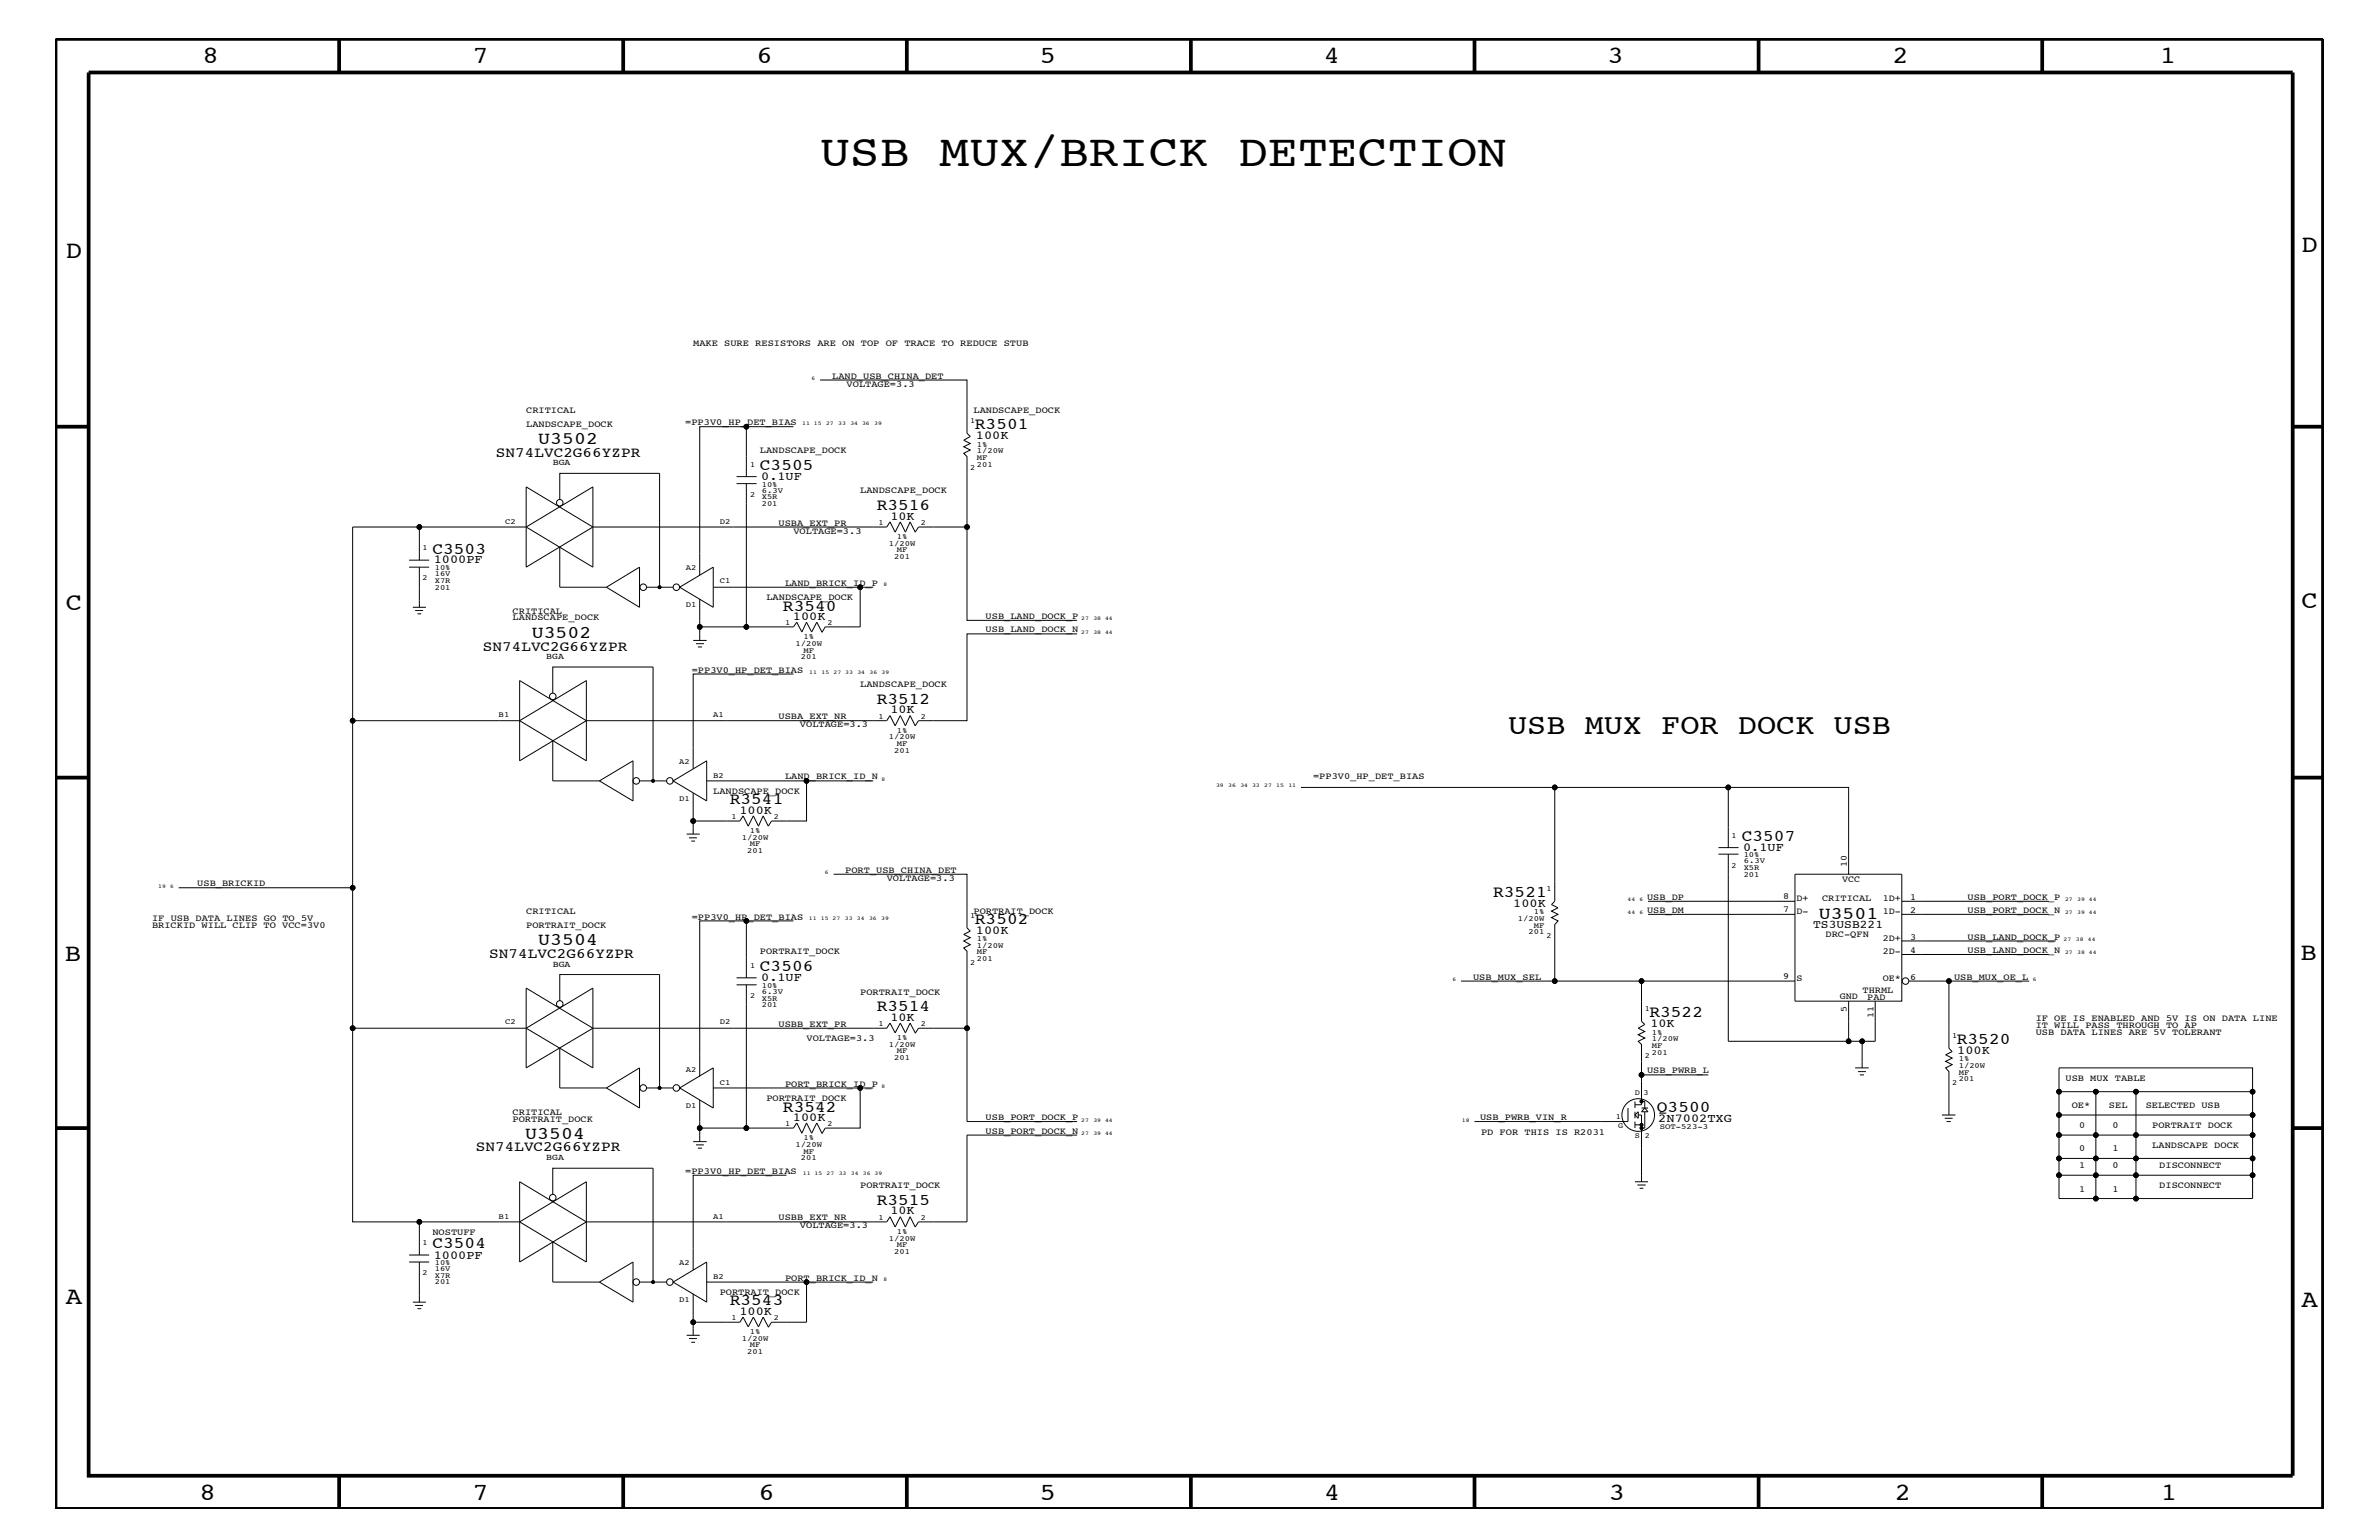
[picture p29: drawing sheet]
<svg xmlns="http://www.w3.org/2000/svg" width="432mm" height="279mm" viewBox="0 0 432 279" stroke-linecap="round" stroke-linejoin="round" font-family="sans-serif">
<defs><g id="words">
<text font-size="8.2" x="148.8" y="30.2">USB MUX/BRICK DETECTION</text>
<text font-size="5.2" x="273.7" y="133.2">USB MUX FOR DOCK USB</text>
<g font-size="4.5">
<text x="36.7" y="11.5">8</text>
<text x="85.8" y="11.5">7</text>
<text x="137.3" y="11.5">6</text>
<text x="188.7" y="11.5">5</text>
<text x="240.3" y="11.5">4</text>
<text x="291.8" y="11.5">3</text>
<text x="343.5" y="11.5">2</text>
<text x="392" y="11.5">1</text>
<text x="11.9" y="46.8">D</text>
<text x="417.7" y="45.7">D</text>
<text x="11.9" y="110.6">C</text>
<text x="417.7" y="110.3">C</text>
<text x="11.8" y="174.3">B</text>
<text x="417.6" y="174.2">B</text>
<text x="11.9" y="236.7">A</text>
<text x="417.7" y="237.1">A</text>
<text x="36.2" y="272.1">8</text>
<text x="85.8" y="272.1">7</text>
<text x="137.7" y="272.1">6</text>
<text x="188.7" y="272.1">5</text>
<text x="240.4" y="272.1">4</text>
<text x="292" y="272.1">3</text>
<text x="343.9" y="272.1">2</text>
<text x="392.2" y="272.1">1</text>
</g>
<g font-size="3.2">
<text x="97.7" y="80.5">U3502</text>
<text x="96.5" y="115.7">U3502</text>
<text x="330.1" y="166.7">U3501</text>
<text x="97.7" y="171.5">U3504</text>
<text x="95.3" y="206.6">U3504</text>
</g>
<g font-size="3">
<text x="177" y="77.9">R3501</text>
<text x="137.9" y="85.3">C3505</text>
<text x="159.1" y="92.6">R3516</text>
<text x="78.5" y="100.4">C3503</text>
<text x="142.1" y="110.8">R3540</text>
<text x="159.1" y="127.7">R3512</text>
<text x="132.5" y="145.9">R3541</text>
<text x="316.1" y="152.6">C3507</text>
<text x="177" y="167.6">R3502</text>
<text x="271" y="162.8">R3521</text>
<text x="137.9" y="176.2">C3506</text>
<text x="159.1" y="183.5">R3514</text>
<text x="299.4" y="184.6">R3522</text>
<text x="355.2" y="189.4">R3520</text>
<text x="142.1" y="201.7">R3542</text>
<text x="300.7" y="201.7">Q3500</text>
<text x="159.1" y="218.6">R3515</text>
<text x="78.5" y="226.5">C3504</text>
<text x="132.5" y="236.8">R3543</text>
</g>
<g font-size="2.6">
<text x="90" y="82.8">SN74LVC2G66YZPR</text>
<text x="87.6" y="118.1">SN74LVC2G66YZPR</text>
<text x="88.8" y="173.8">SN74LVC2G66YZPR</text>
<text x="86.4" y="208.9">SN74LVC2G66YZPR</text>
</g>
<g font-size="2.2">
<text x="177.1" y="79.7">100K</text>
<text x="138.2" y="87.1">0.1UF</text>
<text x="161.6" y="94.3">10K</text>
<text x="78.7" y="102.2">1000PF</text>
<text x="143.9" y="112.5">100K</text>
<text x="161.6" y="129.4">10K</text>
<text x="134.2" y="147.6">100K</text>
<text x="316.4" y="154.4">0.1UF</text>
<text x="274.7" y="164.5">100K</text>
<text x="177.1" y="169.4">100K</text>
<text x="138.2" y="178">0.1UF</text>
<text x="161.6" y="185.2">10K</text>
<text x="299.6" y="186.4">10K</text>
<text x="355.3" y="191.2">100K</text>
<text x="143.9" y="203.4">100K</text>
<text x="301" y="203.6">2N7002TXG</text>
<text x="161.6" y="220.3">10K</text>
<text x="78.7" y="228.4">1000PF</text>
<text x="134.2" y="238.5">100K</text>
</g>
<text font-size="2.1" x="329.1" y="168.4">TS3USB221</text>
<g font-size="1.7">
<text x="125.8" y="62.9">MAKE SURE RESISTORS ARE ON TOP OF TRACE TO REDUCE STUB</text>
<text x="151" y="68.7">LAND_USB_CHINA_DET</text>
<text x="153.7" y="70.1">VOLTAGE=3.3</text>
<text x="95.5" y="75">CRITICAL</text>
<text x="95.5" y="77.4">LANDSCAPE_DOCK</text>
<text x="124.4" y="77.2">=PP3V0_HP_DET_BIAS</text>
<text x="176.7" y="75">LANDSCAPE_DOCK</text>
<text x="137.9" y="82.2">LANDSCAPE_DOCK</text>
<text x="156.1" y="89.5">LANDSCAPE_DOCK</text>
<text x="141.3" y="95.4">USBA_EXT_PR</text>
<text x="144" y="96.8">VOLTAGE=3.3</text>
<text x="142.5" y="106.3">LAND_BRICK_ID_P</text>
<text x="93" y="111.4">CRITICAL</text>
<text x="93" y="112.6">LANDSCAPE_DOCK</text>
<text x="139.1" y="108.9">LANDSCAPE_DOCK</text>
<text x="178.9" y="112.3">USB_LAND_DOCK_P</text>
<text x="178.9" y="114.8">USB_LAND_DOCK_N</text>
<text x="125.6" y="122">=PP3V0_HP_DET_BIAS</text>
<text x="156.1" y="124.7">LANDSCAPE_DOCK</text>
<text x="141.3" y="130.5">USBA_EXT_NR</text>
<text x="145.2" y="131.9">VOLTAGE=3.3</text>
<text x="142.5" y="141.4">LAND_BRICK_ID_N</text>
<text x="238.3" y="141.4">=PP3V0_HP_DET_BIAS</text>
<text x="129.5" y="144">LANDSCAPE_DOCK</text>
<text x="35.8" y="160.8">USB_BRICKID</text>
<text x="153.4" y="158.4">PORT_USB_CHINA_DET</text>
<text x="161" y="159.9">VOLTAGE=3.3</text>
<text x="334.3" y="160">VCC</text>
<text x="335.2" y="157.3" transform="rotate(-90 335.2 157.3)">10</text>
<text x="27.6" y="167.1">IF USB DATA LINES GO TO 5V</text>
<text x="95.5" y="165.9">CRITICAL</text>
<text x="125.6" y="166.9">=PP3V0_HP_DET_BIAS</text>
<text x="176.7" y="165.9">PORTRAIT_DOCK</text>
<text x="299" y="163.3">USB_DP</text>
<text x="299" y="165.6">USB_DM</text>
<text x="323.7" y="165.6">7</text>
<text x="323.7" y="163.1">8</text>
<text x="326.1" y="165.9">D-</text>
<text x="326.1" y="163.5">D+</text>
<text x="330.7" y="163.5">CRITICAL</text>
<text x="341.7" y="163.5">1D+</text>
<text x="341.7" y="165.9">1D-</text>
<text x="346.7" y="165.6">2</text>
<text x="346.7" y="163.3">1</text>
<text x="357.1" y="165.6">USB_PORT_DOCK_N</text>
<text x="357.1" y="163.3">USB_PORT_DOCK_P</text>
<text x="27.6" y="168.3">BRICKID WILL CLIP TO VCC=3V0</text>
<text x="95.5" y="168.3">PORTRAIT_DOCK</text>
<text x="137.9" y="173.2">PORTRAIT_DOCK</text>
<text x="331.3" y="170">DRC-QFN</text>
<text x="341.7" y="170.7">2D+</text>
<text x="341.7" y="173.2">2D-</text>
<text x="346.7" y="172.9">4</text>
<text x="346.7" y="170.5">3</text>
<text x="357.1" y="172.9">USB_LAND_DOCK_N</text>
<text x="357.1" y="170.5">USB_LAND_DOCK_P</text>
<text x="267.4" y="177.7">USB_MUX_SEL</text>
<text x="323.7" y="177.7">9</text>
<text x="326.1" y="178">S</text>
<text x="341.7" y="178">OE*</text>
<text x="346.7" y="177.7">6</text>
<text x="354.7" y="177.7">USB_MUX_OE_L</text>
<text x="156.1" y="180.5">PORTRAIT_DOCK</text>
<text x="333.9" y="181.2">GND</text>
<text x="335.2" y="183.6" transform="rotate(-90 335.2 183.6)">5</text>
<text x="338.1" y="180.1">THRML</text>
<text x="338.9" y="181.4">PAD</text>
<text x="340" y="184.7" transform="rotate(-90 340 184.7)">11</text>
<text x="369.5" y="185.3">IF OE IS ENABLED AND 5V IS ON DATA LINE</text>
<text x="141.3" y="186.3">USBB_EXT_PR</text>
<text x="146.4" y="188.9">VOLTAGE=3.3</text>
<text x="369.5" y="186.5">IT WILL PASS THROUGH TO AP</text>
<text x="369.5" y="187.7">USB DATA LINES ARE 5V TOLERANT</text>
<text x="142.5" y="197.2">PORT_BRICK_ID_P</text>
<text x="299" y="194.8">USB_PWRB_L</text>
<text x="374.9" y="196.2">USB MUX TABLE</text>
<text x="93" y="202.3">CRITICAL</text>
<text x="93" y="203.5">PORTRAIT_DOCK</text>
<text x="139.1" y="199.8">PORTRAIT_DOCK</text>
<text x="178.9" y="203.2">USB_PORT_DOCK_P</text>
<text x="268.6" y="203.2">USB_PWRB_VIN_R</text>
<text x="376" y="201">OE*</text>
<text x="382.8" y="201">SEL</text>
<text x="389.5" y="201">SELECTED USB</text>
<text x="178.9" y="205.7">USB_PORT_DOCK_N</text>
<text x="268.8" y="205.9">PD FOR THIS IS R2031</text>
<text x="377.4" y="208.9">0</text>
<text x="377.4" y="204.7">0</text>
<text x="383.5" y="208.9">1</text>
<text x="383.5" y="204.7">0</text>
<text x="390.7" y="204.7">PORTRAIT DOCK</text>
<text x="390.7" y="208.3">LANDSCAPE DOCK</text>
<text x="124.4" y="213">=PP3V0_HP_DET_BIAS</text>
<text x="156.1" y="215.6">PORTRAIT_DOCK</text>
<text x="377.4" y="211.9">1</text>
<text x="383.5" y="211.9">0</text>
<text x="391.9" y="211.9">DISCONNECT</text>
<text x="391.9" y="215.6">DISCONNECT</text>
<text x="141.3" y="221.4">USBB_EXT_NR</text>
<text x="377.4" y="216.2">1</text>
<text x="383.5" y="216.2">1</text>
<text x="78.5" y="224.1">NOSTUFF</text>
<text x="145.2" y="222.9">VOLTAGE=3.3</text>
<text x="142.5" y="232.4">PORT_BRICK_ID_N</text>
<text x="130.6" y="235">PORTRAIT_DOCK</text>
</g>
<g font-size="1.6">
<text x="100.3" y="84.4">BGA</text>
<text x="99.1" y="119.6">BGA</text>
<text x="100.3" y="175.4">BGA</text>
<text x="99.1" y="210.5">BGA</text>
</g>
<g font-size="1.4">
<text x="176.1" y="76.8">1</text>
<text x="177.3" y="81.1">1%</text>
<text x="177.3" y="83.5">MF</text>
<text x="177.3" y="82.2">1/20W</text>
<text x="136.1" y="84.7">1</text>
<text x="138.3" y="89.4">6.3V</text>
<text x="138.3" y="88.3">10%</text>
<text x="176.1" y="85.3">2</text>
<text x="177.3" y="84.7">201</text>
<text x="91.7" y="95">C2</text>
<text x="130.6" y="95">D2</text>
<text x="136.1" y="90.1">2</text>
<text x="138.3" y="90.6">X5R</text>
<text x="138.3" y="91.8">201</text>
<text x="159.4" y="95.2">1</text>
<text x="167.1" y="95.2">2</text>
<text x="76.7" y="99.9">1</text>
<text x="161.3" y="99">1/20W</text>
<text x="162.3" y="101.4">201</text>
<text x="162.8" y="100.2">MF</text>
<text x="162.8" y="97.7">1%</text>
<text x="76.7" y="105.3">2</text>
<text x="78.9" y="104.6">16V</text>
<text x="78.9" y="103.5">10%</text>
<text x="78.9" y="107">201</text>
<text x="78.9" y="105.8">X7R</text>
<text x="124.5" y="103.5">A2</text>
<text x="130.6" y="105.9">C1</text>
<text x="124.5" y="110.2">D1</text>
<text x="142.5" y="113.4">1</text>
<text x="150.2" y="113.4">2</text>
<text x="144.4" y="117.2">1/20W</text>
<text x="145.4" y="119.6">201</text>
<text x="145.8" y="115.9">1%</text>
<text x="145.8" y="118.4">MF</text>
<text x="90.5" y="130.2">B1</text>
<text x="129.5" y="130.2">A1</text>
<text x="159.4" y="130.4">1</text>
<text x="167.1" y="130.4">2</text>
<text x="161.3" y="134.1">1/20W</text>
<text x="162.3" y="136.6">201</text>
<text x="162.8" y="135.3">MF</text>
<text x="162.8" y="133">1%</text>
<text x="123.3" y="138.6">A2</text>
<text x="129.5" y="141.1">B2</text>
<text x="123.3" y="145.3">D1</text>
<text x="132.8" y="148.5">1</text>
<text x="140.5" y="148.5">2</text>
<text x="134.7" y="152.3">1/20W</text>
<text x="135.6" y="154.7">201</text>
<text x="136.1" y="153.5">MF</text>
<text x="136.1" y="151.1">1%</text>
<text x="314.3" y="152">1</text>
<text x="316.5" y="155.6">10%</text>
<text x="280.7" y="161.7">1</text>
<text x="314.3" y="157.4">2</text>
<text x="316.5" y="157.9">X5R</text>
<text x="316.5" y="159.1">201</text>
<text x="316.5" y="156.7">6.3V</text>
<text x="176.1" y="166.5">1</text>
<text x="275.5" y="167.1">1/20W</text>
<text x="278.4" y="165.9">1%</text>
<text x="177.3" y="173.2">MF</text>
<text x="177.3" y="170.7">1%</text>
<text x="177.3" y="172">1/20W</text>
<text x="277.5" y="169.5">201</text>
<text x="278.4" y="168.3">MF</text>
<text x="280.7" y="170.1">2</text>
<text x="136.1" y="175.6">1</text>
<text x="138.3" y="179.3">10%</text>
<text x="176.1" y="175">2</text>
<text x="177.3" y="174.4">201</text>
<text x="91.7" y="185.9">C2</text>
<text x="130.6" y="185.9">D2</text>
<text x="136.1" y="181">2</text>
<text x="138.3" y="180.4">6.3V</text>
<text x="138.3" y="181.6">X5R</text>
<text x="138.3" y="182.7">201</text>
<text x="298.5" y="183.5">1</text>
<text x="159.4" y="186.1">1</text>
<text x="161.3" y="189.9">1/20W</text>
<text x="162.8" y="191.1">MF</text>
<text x="162.8" y="188.7">1%</text>
<text x="167.1" y="186.1">2</text>
<text x="298.5" y="192">2</text>
<text x="299.8" y="188.9">1/20W</text>
<text x="299.8" y="191.4">201</text>
<text x="299.8" y="187.7">1%</text>
<text x="299.8" y="190.2">MF</text>
<text x="354.3" y="188.3">1</text>
<text x="124.5" y="194.4">A2</text>
<text x="130.6" y="196.8">C1</text>
<text x="162.3" y="192.3">201</text>
<text x="354.3" y="196.8">2</text>
<text x="355.5" y="193.7">1/20W</text>
<text x="355.5" y="196.2">201</text>
<text x="355.5" y="192.6">1%</text>
<text x="355.5" y="195">MF</text>
<text x="124.5" y="201">D1</text>
<text x="293.3" y="203">1</text>
<text x="296.8" y="198.7">D</text>
<text x="298.3" y="198.7">3</text>
<text x="142.5" y="204.3">1</text>
<text x="144.4" y="208.1">1/20W</text>
<text x="145.8" y="209.3">MF</text>
<text x="145.8" y="206.9">1%</text>
<text x="150.2" y="204.3">2</text>
<text x="293.7" y="204.7">G</text>
<text x="296.8" y="206.5">S</text>
<text x="298.5" y="206.5">2</text>
<text x="301.2" y="204.8">SOT-523-3</text>
<text x="145.4" y="210.5">201</text>
<text x="90.5" y="221.1">B1</text>
<text x="129.5" y="221.1">A1</text>
<text x="159.4" y="221.3">1</text>
<text x="167.1" y="221.3">2</text>
<text x="76.7" y="225.9">1</text>
<text x="161.3" y="225.1">1/20W</text>
<text x="162.3" y="227.5">201</text>
<text x="162.8" y="223.9">1%</text>
<text x="162.8" y="226.3">MF</text>
<text x="76.7" y="231.3">2</text>
<text x="78.9" y="231.8">X7R</text>
<text x="78.9" y="233">201</text>
<text x="78.9" y="229.6">10%</text>
<text x="78.9" y="230.7">16V</text>
<text x="123.3" y="229.6">A2</text>
<text x="129.5" y="232">B2</text>
<text x="123.3" y="236.2">D1</text>
<text x="132.8" y="239.5">1</text>
<text x="140.5" y="239.5">2</text>
<text x="134.7" y="243.3">1/20W</text>
<text x="135.6" y="245.6">201</text>
<text x="136.1" y="244.5">MF</text>
<text x="136.1" y="242">1%</text>
</g>
<g font-size="1">
<text x="147.3" y="68.9">6</text>
<text x="145.6" y="77.2">11 15</text>
<text x="149.9" y="77.2">27</text>
<text x="152.1" y="77.2">33</text>
<text x="154.3" y="77.2">34 36</text>
<text x="158.7" y="77.2">39</text>
<text x="160.4" y="106.3">8</text>
<text x="196.3" y="112.6">27</text>
<text x="198.5" y="112.6">38 44</text>
<text x="196.3" y="115">27</text>
<text x="198.5" y="115">38 44</text>
<text x="146.9" y="122.3">11</text>
<text x="149.1" y="122.3">15</text>
<text x="151.3" y="122.3">27 33</text>
<text x="155.6" y="122.3">34</text>
<text x="157.8" y="122.3">36</text>
<text x="160" y="122.3">39</text>
<text x="160" y="141.7">8</text>
<text x="220.7" y="142.9">39</text>
<text x="222.9" y="142.9">36</text>
<text x="225.1" y="142.9">34 33</text>
<text x="229.4" y="142.9">27</text>
<text x="231.6" y="142.9">15</text>
<text x="233.8" y="142.9">11</text>
<text x="28.7" y="161.1">19</text>
<text x="30.9" y="161.1">6</text>
<text x="149.7" y="158.6">6</text>
<text x="146.8" y="166.9">11</text>
<text x="149" y="166.9">15 27</text>
<text x="153.3" y="166.9">33</text>
<text x="155.5" y="166.9">34</text>
<text x="157.7" y="166.9">36</text>
<text x="159.9" y="166.9">39</text>
<text x="295.4" y="163.5">44</text>
<text x="295.4" y="165.9">44</text>
<text x="297.6" y="163.5">6</text>
<text x="297.6" y="165.9">6</text>
<text x="374.8" y="165.9">27</text>
<text x="374.8" y="163.5">27</text>
<text x="377" y="165.9">39 44</text>
<text x="377" y="163.5">39 44</text>
<text x="374.6" y="170.7">27</text>
<text x="374.8" y="173.2">27</text>
<text x="376.8" y="170.7">38</text>
<text x="377" y="173.2">38 44</text>
<text x="379" y="170.7">44</text>
<text x="263.7" y="178">6</text>
<text x="369" y="178">6</text>
<text x="160" y="197.4">8</text>
<text x="196.3" y="203.5">27</text>
<text x="198.5" y="203.5">39 44</text>
<text x="265.3" y="203.5">18</text>
<text x="196.3" y="205.9">27</text>
<text x="198.5" y="205.9">39 44</text>
<text x="145.7" y="213.2">11 15</text>
<text x="150" y="213.2">27</text>
<text x="152.2" y="213.2">33</text>
<text x="154.4" y="213.2">34</text>
<text x="156.6" y="213.2">36 39</text>
<text x="160.4" y="232.4">8</text>
</g>
</g></defs>
<g fill="none" stroke="#000" stroke-width=".18">
<path d="M135.5 77.4v9.1M144 77.4h-17v26.9M148.8 68.9h26.7v9.7l.6 .6-1.2 .7 1.2 .6-1.2 .6 1.2 .5-1.2 .6 .6 .6v29.8h20M76.1 95.6h-12.1v35.2h30.3M95.5 95.6h-19.4v6M95.5 88.3l12.1 7.3-12.1 7.3zM95.5 95.6l12.1-7.3v14.6zM101.6 90.6v-4.7h18.1v20.6M101.6 99.3v7.2h8.5l6-3.6v7.3l-6-3.7M107.6 95.6h53.4l.5-.9 1 1.8 .9-1.8 .9 1.8 .9-1.8 .9 1.8 .6-.9h8.8M133.7 86.5h3.6M133.7 87.7h3.6"/>
<path d="M135.5 87.7v26h8.5l.6-.8 .9 1.8 .9-1.8 .9 1.8 1-1.8 .9 1.8M74.3 101.6h3.6M74.3 102.9h3.6M74.9 110.2h2.4M75.4 110.8h1.4M75.8 111.4h.7M76.1 102.9v7.3M117.3 106.5h4.9M123.4 106.5l6.1-3.6v7.3zM125.8 116.2h2.5M126.3 116.8h1.5M126.7 117.4h.7"/>
<path d="M127 108.7v5h8.5M127 113.7v2.5M129.5 106.5h29M156.1 106.5v7.2h-6.3l-.6 1.1M195.5 115h-20v15.8h-8.8l-.6 .9-.9-1.9-.9 1.9-.9-1.9-.9 1.9-1-1.9-.5 1h-54.6M64 130.8v55.7M94.3 123.5l12.1 7.3-12.1 7.2zM94.3 130.8l12.1-7.3v14.5zM100.3 134.4v7.3h8.5l6.1-3.7v7.3l-6.1-3.6M100.3 125.8v-4.8h18.2v20.7M144 122.3h-18.2v17.2M116.1 141.7h4.9"/>
<path d="M122.2 141.7l6.1-3.7v7.3zM124.6 151.3h2.4M125.1 152h1.4M125.5 152.6h.7M125.8 149v2.3M128.3 141.7h18.1M151.3 158.6h24.2v9.7l.6 .6-1.2 .6 1.2 .6-1.2 .6 1.2 .7-1.2 .6 .6 .6v13.9h-8.8l-.6 1M158.5 141.7h-12.1v7.3h-6.4l-.6 .9-.9-1.9-.8 1.9-1-1.9-.9 1.9-.9-1.9-.6 1h-8.5v-5.1M236.1 142.9h46.1v20.6l-.6 .6 1.2 .6-1.2 .6 1.2 .6-1.2 .6 1.2 .6-.6 .7v10.2h15.7M282.2 142.9h31.5M311.9 153.8h3.7M311.9 155h3.7"/>
<path d="M313.7 153.8v-10.9h21.8v15.7M313.7 155v33.9h26.7v-7.3M325.8 158.6h19.4v23h-19.4zM32.4 161.1h31.6M95.5 179.3l12.1 7.2-12.1 7.2zM133.7 177.4h3.6M133.7 178.7h3.6M135.5 178.7v26h8.5l.6-1 .9 1.9 .9-1.9 .9 1.9 1-1.9 .9 1.9M135.5 167.1v10.3M144 167.1h-17v28.2M265.2 178h17M299.1 165.9h26.7"/>
<path d="M299.1 163.5h26.7M325.8 178h-27.9v7.3l.6 .6-1.2 .6 1.2 .6-1.2 .6 1.2 .6-1.2 .6 .6 .6v10.9h-1.1M345.2 165.9h26.7M345.2 163.5h26.7M345.2 170.7h27.9M345.2 173.2h26.7M346.5 178h7.2M368.3 178h-14.6v12.2l.6 .6-1.2 .6 1.2 .6-1.2 .6 1.2 .6-1.2 .5 .6 .7v7.9M95.5 186.5h-31.5v35.2h12.1v6M95.5 186.5l12.1-7.2v14.4zM101.6 181.6v-4.8h18.1v20.6M101.6 190.2v7.2h8.5l6-3.7v7.3l-6-3.6"/>
<path d="M107.6 186.5h53.4l.5-.9 1 1.8 .9-1.8 .9 1.8 .9-1.8 .9 1.8M117.3 197.4h4.9M123.4 197.4l6.1-3.7v7.3zM127 199.6v5.1h8.5M129.5 197.4h26.6M158.5 197.4h-2.4v7.3h-6.3l-.6 1M175.5 186.5v17h20M296.8 199.8v1.2M297.9 195h12.1M297.9 199.8h.6v1.2M335.5 181.6v7.3M336.7 193.7h2.5"/>
<path d="M337.2 194.4h1.5M337.6 195h.7M338 188.9v4.8M373.7 198.1h14M380.4 198.1v7.8h7.3v4.3h21.2v3M387.7 198.1h21.2v4.2M387.7 198.1v7.8h21.2v4.3M408.9 198.1v-4.4h-35.2v23.8h35.2v-4.3h-21.2v-3h-7.3M94.3 214.4l12.1 7.3-12.1 7.3zM100.3 216.7v-4.8h18.2v20.7M125.8 207.1h2.5M126.3 207.7h1.5"/>
<path d="M126.7 208.3h.7M127 204.7v2.4M142.7 213.2h-16.9v17.2M195.5 205.9h-20v15.8h-8.8l-.6 .9-.9-1.8-.9 1.8-.9-1.8-.9 1.8-1-1.8-.5 .9h-54.6M295.5 201v2.5h-27.9M296.8 214.4h2.3M296.8 201.7v1.2M296.8 203.5v1.2M296.8 204.1h1.1M297.2 215h1.5M297.3 202.3h.6v12.1M297.3 201.7v1.2l-.5-.6z"/>
<path d="M297.6 215.6h.7M297.9 201h1.2M298.5 201.7v3h-.6M298.5 201l.6 .7h-1.2zM352.5 202.3h2.4M353 202.9h1.4M353.3 203.5h.8M373.7 202.3h35.2M373.7 213.2h6.7v4.3M373.7 205.9h6.7v4.3M373.7 210.2h6.7M380.4 210.2v3h7.3v4.3"/>
<path d="M408.9 202.3v3.6M74.3 227.7h3.6M74.3 229h3.6M74.9 236.2h2.4M75.4 236.8h1.4M75.8 237.4h.7M76.1 229v7.2M76.1 221.7h18.2M94.3 221.7l12.1-7.3v14.6zM100.3 225.3v7.3h8.5l6.1-3.6v7.2l-6.1-3.6M116.1 232.6h4.9M122.2 232.6l6.1-3.6v7.2z"/>
<path d="M125.8 239.9h8.5l.6-.9 .9 1.7 .9-1.7 1 1.7 .8-1.7 .9 1.7M125.8 234.7v7.6M128.3 232.6h30.2M146.4 232.6v7.3h-6.4l-.6 .9M124.6 242.3h2.4M125.1 242.9h1.4M125.5 243.5h.7"/>
<circle cx="135.5" cy="77.4" r=".42"/>
<circle cx="76.1" cy="95.6" r=".42"/>
<circle cx="101.6" cy="91.2" r=".59"/>
<circle cx="175.5" cy="95.6" r=".42"/>
<circle cx="116.8" cy="106.5" r=".59"/>
<circle cx="119.7" cy="106.5" r=".25"/>
<circle cx="122.8" cy="106.5" r=".59"/>
<circle cx="127" cy="113.7" r=".42"/>
<circle cx="135.5" cy="113.7" r=".42"/>
<circle cx="156.1" cy="106.5" r=".42"/>
<circle cx="64" cy="130.8" r=".42"/>
<circle cx="100.3" cy="126.4" r=".59"/>
<circle cx="115.5" cy="141.7" r=".59"/>
<circle cx="118.5" cy="141.7" r=".25"/>
<circle cx="121.6" cy="141.7" r=".59"/>
<circle cx="125.8" cy="149" r=".42"/>
<circle cx="146.4" cy="141.7" r=".42"/>
<circle cx="282.2" cy="142.9" r=".42"/>
<circle cx="313.7" cy="142.9" r=".42"/>
<circle cx="64" cy="161.1" r=".42"/>
<circle cx="135.5" cy="167.1" r=".42"/>
<circle cx="282.2" cy="178" r=".42"/>
<circle cx="297.9" cy="178" r=".42"/>
<circle cx="345.9" cy="178" r=".59"/>
<circle cx="353.7" cy="178" r=".42"/>
<circle cx="64" cy="186.5" r=".42"/>
<circle cx="101.6" cy="182.1" r=".59"/>
<circle cx="116.8" cy="197.4" r=".59"/>
<circle cx="119.7" cy="197.4" r=".25"/>
<circle cx="122.8" cy="197.4" r=".59"/>
<circle cx="156.1" cy="197.4" r=".42"/>
<circle cx="175.5" cy="186.5" r=".42"/>
<circle cx="297.9" cy="195" r=".42"/>
<circle cx="297.9" cy="199.8" r=".25"/>
<circle cx="335.5" cy="188.9" r=".42"/>
<circle cx="338" cy="188.9" r=".42"/>
<circle cx="373.7" cy="198.1" r=".42"/>
<circle cx="380.4" cy="198.1" r=".42"/>
<circle cx="387.7" cy="198.1" r=".42"/>
<circle cx="408.9" cy="198.1" r=".42"/>
<circle cx="100.3" cy="217.3" r=".59"/>
<circle cx="127" cy="204.7" r=".42"/>
<circle cx="135.5" cy="204.7" r=".42"/>
<circle cx="297.3" cy="202.3" r="2.96"/>
<circle cx="297.9" cy="204.7" r=".25"/>
<circle cx="297.9" cy="204.1" r=".25"/>
<circle cx="373.7" cy="205.9" r=".42"/>
<circle cx="373.7" cy="202.3" r=".42"/>
<circle cx="373.7" cy="210.2" r=".42"/>
<circle cx="373.7" cy="213.2" r=".42"/>
<circle cx="380.4" cy="210.2" r=".42"/>
<circle cx="380.4" cy="213.2" r=".42"/>
<circle cx="380.4" cy="205.9" r=".42"/>
<circle cx="380.4" cy="217.5" r=".42"/>
<circle cx="387.7" cy="210.2" r=".42"/>
<circle cx="387.7" cy="205.9" r=".42"/>
<circle cx="387.7" cy="213.2" r=".42"/>
<circle cx="387.7" cy="217.5" r=".42"/>
<circle cx="408.9" cy="202.3" r=".42"/>
<circle cx="408.9" cy="210.2" r=".42"/>
<circle cx="408.9" cy="213.2" r=".42"/>
<circle cx="408.9" cy="205.9" r=".42"/>
<circle cx="76.1" cy="221.7" r=".42"/>
<circle cx="115.5" cy="232.6" r=".59"/>
<circle cx="118.5" cy="232.6" r=".25"/>
<circle cx="121.6" cy="232.6" r=".59"/>
<circle cx="125.8" cy="239.9" r=".42"/>
<circle cx="146.4" cy="232.6" r=".42"/>
</g>
<g fill="#000">
<circle cx="135.5" cy="77.4" r=".42"/>
<circle cx="76.1" cy="95.6" r=".42"/>
<circle cx="175.5" cy="95.6" r=".42"/>
<circle cx="119.7" cy="106.5" r=".25"/>
<circle cx="127" cy="113.7" r=".42"/>
<circle cx="135.5" cy="113.7" r=".42"/>
<circle cx="156.1" cy="106.5" r=".42"/>
<circle cx="64" cy="130.8" r=".42"/>
<circle cx="118.5" cy="141.7" r=".25"/>
<circle cx="125.8" cy="149" r=".42"/>
<circle cx="146.4" cy="141.7" r=".42"/>
<circle cx="282.2" cy="142.9" r=".42"/>
<circle cx="313.7" cy="142.9" r=".42"/>
<circle cx="64" cy="161.1" r=".42"/>
<circle cx="135.5" cy="167.1" r=".42"/>
<circle cx="282.2" cy="178" r=".42"/>
<circle cx="297.9" cy="178" r=".42"/>
<circle cx="353.7" cy="178" r=".42"/>
<circle cx="64" cy="186.5" r=".42"/>
<circle cx="119.7" cy="197.4" r=".25"/>
<circle cx="156.1" cy="197.4" r=".42"/>
<circle cx="175.5" cy="186.5" r=".42"/>
<circle cx="297.9" cy="195" r=".42"/>
<circle cx="297.9" cy="199.8" r=".25"/>
<circle cx="335.5" cy="188.9" r=".42"/>
<circle cx="338" cy="188.9" r=".42"/>
<circle cx="373.7" cy="198.1" r=".42"/>
<circle cx="380.4" cy="198.1" r=".42"/>
<circle cx="387.7" cy="198.1" r=".42"/>
<circle cx="408.9" cy="198.1" r=".42"/>
<circle cx="127" cy="204.7" r=".42"/>
<circle cx="135.5" cy="204.7" r=".42"/>
<circle cx="297.9" cy="204.7" r=".25"/>
<circle cx="297.9" cy="204.1" r=".25"/>
<circle cx="373.7" cy="210.2" r=".42"/>
<circle cx="373.7" cy="205.9" r=".42"/>
<circle cx="373.7" cy="202.3" r=".42"/>
<circle cx="373.7" cy="213.2" r=".42"/>
<circle cx="380.4" cy="213.2" r=".42"/>
<circle cx="380.4" cy="210.2" r=".42"/>
<circle cx="380.4" cy="205.9" r=".42"/>
<circle cx="380.4" cy="217.5" r=".42"/>
<circle cx="387.7" cy="213.2" r=".42"/>
<circle cx="387.7" cy="210.2" r=".42"/>
<circle cx="387.7" cy="205.9" r=".42"/>
<circle cx="387.7" cy="217.5" r=".42"/>
<circle cx="408.9" cy="202.3" r=".42"/>
<circle cx="408.9" cy="213.2" r=".42"/>
<circle cx="408.9" cy="210.2" r=".42"/>
<circle cx="408.9" cy="205.9" r=".42"/>
<circle cx="76.1" cy="221.7" r=".42"/>
<circle cx="118.5" cy="232.6" r=".25"/>
<circle cx="125.8" cy="239.9" r=".42"/>
<circle cx="146.4" cy="232.6" r=".42"/>
</g>
<g fill="none" stroke="#000" stroke-width=".68" stroke-linecap="butt">
<path d="M10.1 7.1h411.5v266.7h-411.5zM16.1 13.2h400v254.5h-400zM61.6 7.1v6.1M113.1 7.1v6.1M164.6 7.1v6.1M216.2 7.1v6.1M267.6 7.1v6.1M319.2 7.1v6.1M370.7 7.1v6.1M10.1 77.4h6M416.1 77.4h5.5M10.1 141.1h6"/>
<path d="M416.1 141.1h5.5M10.1 204.7h6M416.1 204.7h5.5M61.6 267.7v6.1M113.1 267.7v6.1M164.6 267.7v6.1M216.2 268v5.8M267.6 267.7v6.1M319.2 267.7v6.1M370.7 267.7v6.1"/>
</g>
<use href="#words"/>
</svg>
